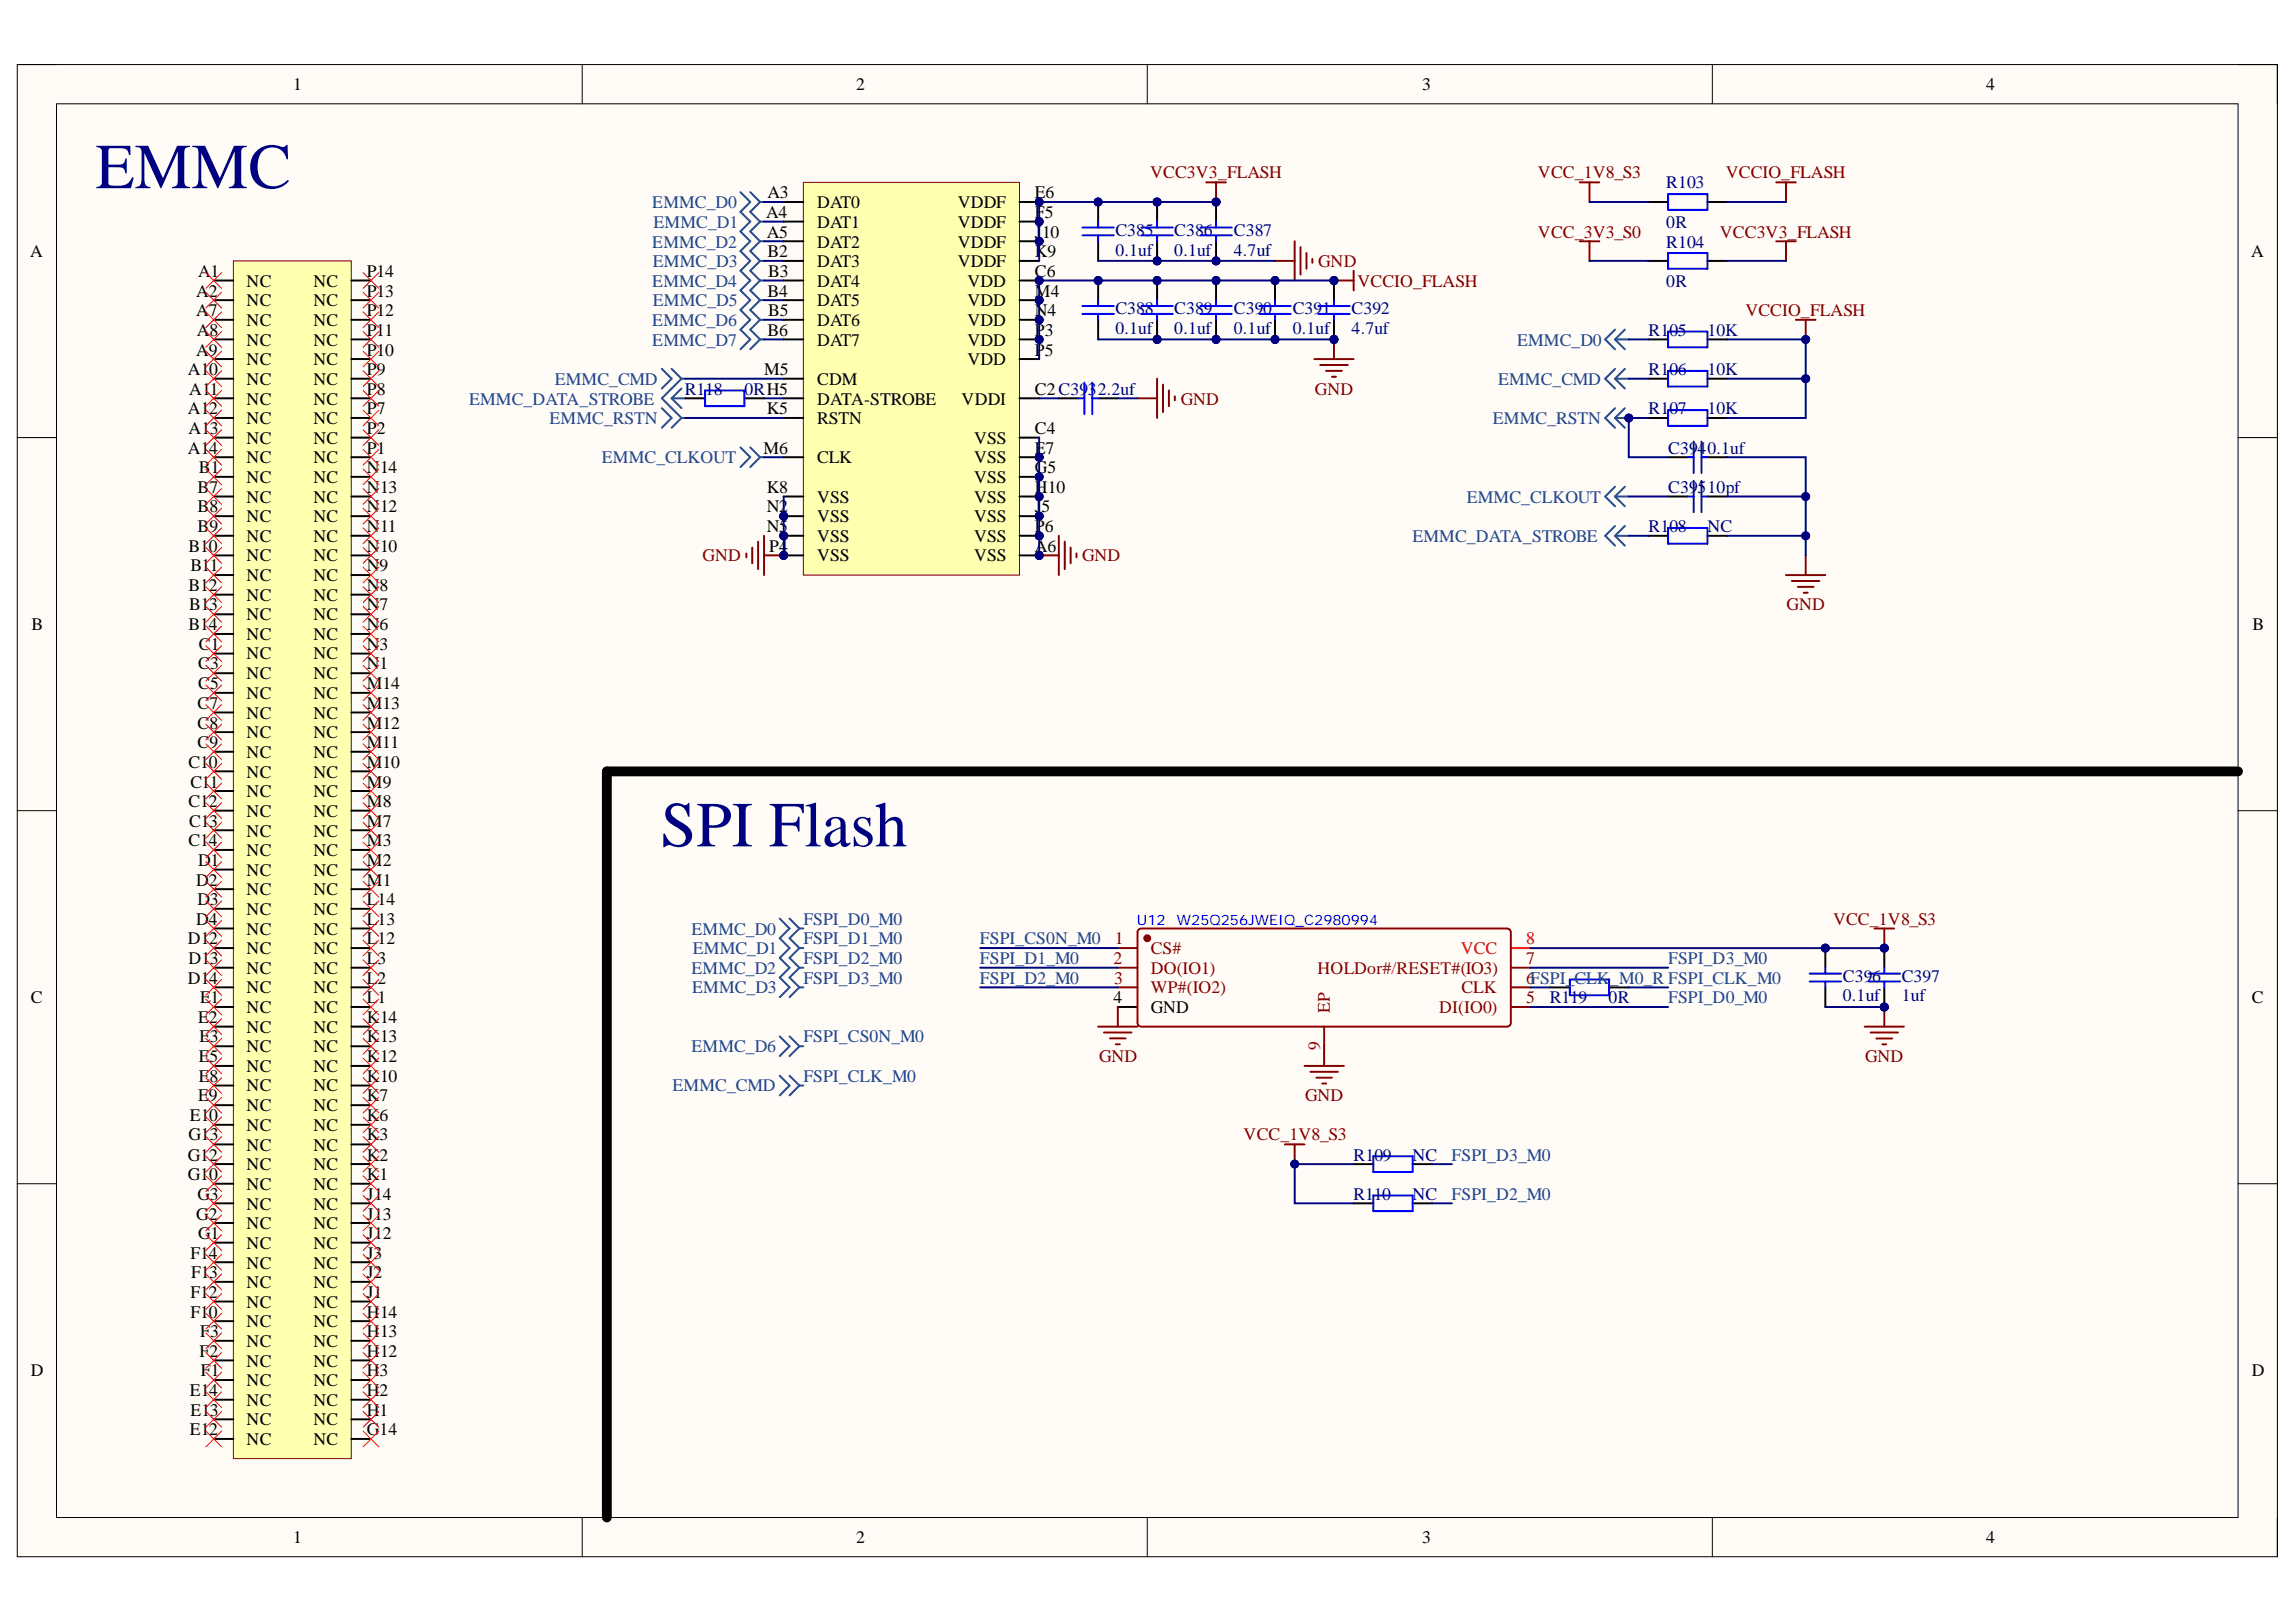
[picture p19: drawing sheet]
<svg xmlns="http://www.w3.org/2000/svg" width="297mm" height="210mm" viewBox="0 0 297 210" stroke-linecap="round" stroke-linejoin="round" font-family="sans-serif">
<defs><g id="words">
<g font-size="8.3" fill="#000080">
<text x="12.4" y="24.4">EMMC</text>
<text x="85.5" y="109.5">SPI Flash</text>
</g>
<g font-size="2.3">
<text x="37.9" y="11.7">1</text>
<text x="110.8" y="11.7">2</text>
<text x="184" y="11.7">3</text>
<text x="256.9" y="11.7">4</text>
<text x="99.1" y="28.2">A4</text>
<text x="99.3" y="25.6">A3</text>
<text x="105.7" y="26.9">DAT0</text>
<text x="105.7" y="29.5">DAT1</text>
<text x="123.9" y="26.9">VDDF</text>
<text x="123.9" y="29.5">VDDF</text>
<text x="133.9" y="25.6">E6</text>
<text x="133.9" y="28.2">F5</text>
<text x="3.9" y="33.3">A</text>
<text x="25.6" y="35.9">A1</text>
<text x="47.5" y="35.9">P14</text>
<text x="99.2" y="30.8">A5</text>
<text x="99.3" y="33.3">B2</text>
<text x="99.4" y="35.9">B3</text>
<text x="105.7" y="32.1">DAT2</text>
<text x="105.7" y="34.6">DAT3</text>
<text x="123.9" y="32.1">VDDF</text>
<text x="123.9" y="34.6">VDDF</text>
<text x="133.9" y="35.9">C6</text>
<text x="133.9" y="30.8">J</text>
<text x="133.9" y="33.3">K9</text>
<text x="134.8" y="30.8">10</text>
<text x="291.2" y="33.3">A</text>
<text x="25.4" y="38.4">A2</text>
<text x="25.4" y="40.9">A7</text>
<text x="31.9" y="37.1">NC</text>
<text x="31.9" y="39.7">NC</text>
<text x="40.5" y="39.7">NC</text>
<text x="40.5" y="37.1">NC</text>
<text x="47.5" y="40.9">P12</text>
<text x="47.5" y="38.4">P13</text>
<text x="99.3" y="38.4">B4</text>
<text x="99.4" y="40.9">B5</text>
<text x="105.7" y="37.1">DAT4</text>
<text x="105.7" y="39.7">DAT5</text>
<text x="125.2" y="37.1">VDD</text>
<text x="125.2" y="39.7">VDD</text>
<text x="133.9" y="38.4">M4</text>
<text x="133.9" y="40.9">N4</text>
<text x="25.4" y="46">A9</text>
<text x="25.5" y="43.5">A8</text>
<text x="31.9" y="42.2">NC</text>
<text x="31.9" y="44.7">NC</text>
<text x="31.9" y="47.3">NC</text>
<text x="40.5" y="47.3">NC</text>
<text x="40.5" y="44.7">NC</text>
<text x="40.5" y="42.2">NC</text>
<text x="47.5" y="46">P10</text>
<text x="47.5" y="43.5">P11</text>
<text x="99.3" y="43.5">B6</text>
<text x="105.7" y="42.2">DAT6</text>
<text x="105.7" y="44.7">DAT7</text>
<text x="125.2" y="42.2">VDD</text>
<text x="125.2" y="44.7">VDD</text>
<text x="125.2" y="47.3">VDD</text>
<text x="133.9" y="43.5">P3</text>
<text x="133.9" y="46">P5</text>
<text x="24.3" y="48.5">A10</text>
<text x="24.3" y="53.6">A12</text>
<text x="24.5" y="51.1">A11</text>
<text x="31.9" y="49.8">NC</text>
<text x="31.9" y="52.3">NC</text>
<text x="40.5" y="52.3">NC</text>
<text x="40.5" y="49.8">NC</text>
<text x="47.5" y="53.6">P7</text>
<text x="47.5" y="51.1">P8</text>
<text x="47.5" y="48.5">P9</text>
<text x="98.9" y="48.5">M5</text>
<text x="99.2" y="53.6">K5</text>
<text x="105.7" y="52.3">DATA-STROBE</text>
<text x="105.7" y="49.8">CDM</text>
<text x="124.4" y="52.3">VDDI</text>
<text x="133.9" y="51.1">C2C39</text>
<text x="24.3" y="58.7">A14</text>
<text x="24.4" y="56.2">A13</text>
<text x="31.9" y="54.9">NC</text>
<text x="31.9" y="57.4">NC</text>
<text x="31.9" y="60">NC</text>
<text x="40.5" y="60">NC</text>
<text x="40.5" y="57.4">NC</text>
<text x="40.5" y="54.9">NC</text>
<text x="47.5" y="58.7">P1</text>
<text x="47.5" y="56.2">P2</text>
<text x="98.8" y="58.7">M6</text>
<text x="105.7" y="54.9">RSTN</text>
<text x="105.7" y="60">CLK</text>
<text x="126" y="57.4">VSS</text>
<text x="126" y="60">VSS</text>
<text x="133.9" y="56.2">C4</text>
<text x="133.9" y="58.7">E7</text>
<text x="25.6" y="63.8">B7</text>
<text x="25.7" y="61.2">B1</text>
<text x="31.9" y="62.5">NC</text>
<text x="31.9" y="65">NC</text>
<text x="40.5" y="65">NC</text>
<text x="40.5" y="62.5">NC</text>
<text x="47.5" y="63.8">N13</text>
<text x="47.5" y="61.2">N14</text>
<text x="99.2" y="63.8">K8</text>
<text x="105.7" y="65">VSS</text>
<text x="126" y="62.5">VSS</text>
<text x="126" y="65">VSS</text>
<text x="133.9" y="61.2">G5</text>
<text x="133.9" y="63.8">H10</text>
<text x="24.4" y="71.4">B10</text>
<text x="25.6" y="66.3">B8</text>
<text x="25.6" y="68.8">B9</text>
<text x="31.9" y="67.6">NC</text>
<text x="31.9" y="70.1">NC</text>
<text x="40.5" y="70.1">NC</text>
<text x="40.5" y="67.6">NC</text>
<text x="47.5" y="71.4">N10</text>
<text x="47.5" y="68.8">N11</text>
<text x="47.5" y="66.3">N12</text>
<text x="99.2" y="66.3">N2</text>
<text x="99.2" y="68.8">N5</text>
<text x="99.5" y="71.4">P4</text>
<text x="105.7" y="67.6">VSS</text>
<text x="105.7" y="70.1">VSS</text>
<text x="126" y="67.6">VSS</text>
<text x="126" y="70.1">VSS</text>
<text x="133.9" y="71.4">A6</text>
<text x="133.9" y="66.3">J</text>
<text x="133.9" y="68.8">P6</text>
<text x="134.7" y="66.3">5</text>
<text x="24.4" y="76.5">B12</text>
<text x="24.6" y="73.9">B11</text>
<text x="31.9" y="72.6">NC</text>
<text x="31.9" y="75.2">NC</text>
<text x="31.9" y="77.7">NC</text>
<text x="40.5" y="77.7">NC</text>
<text x="40.5" y="75.2">NC</text>
<text x="40.5" y="72.6">NC</text>
<text x="47.5" y="76.5">N8</text>
<text x="47.5" y="73.9">N9</text>
<text x="105.7" y="72.6">VSS</text>
<text x="126" y="72.6">VSS</text>
<text x="4.1" y="81.5">B</text>
<text x="24.4" y="81.5">B14</text>
<text x="24.5" y="79">B13</text>
<text x="31.9" y="80.3">NC</text>
<text x="31.9" y="82.8">NC</text>
<text x="40.5" y="82.8">NC</text>
<text x="40.5" y="80.3">NC</text>
<text x="47.5" y="81.5">N6</text>
<text x="47.5" y="79">N7</text>
<text x="291.4" y="81.5">B</text>
<text x="25.6" y="86.6">C3</text>
<text x="25.6" y="89.2">C5</text>
<text x="25.7" y="84.1">C1</text>
<text x="31.9" y="85.3">NC</text>
<text x="31.9" y="87.9">NC</text>
<text x="40.5" y="87.9">NC</text>
<text x="40.5" y="85.3">NC</text>
<text x="47.5" y="89.2">M14</text>
<text x="47.5" y="86.6">N1</text>
<text x="47.5" y="84.1">N3</text>
<text x="25.6" y="91.8">C7</text>
<text x="25.6" y="94.3">C8</text>
<text x="31.9" y="90.5">NC</text>
<text x="31.9" y="93">NC</text>
<text x="31.9" y="95.6">NC</text>
<text x="40.5" y="95.6">NC</text>
<text x="40.5" y="93">NC</text>
<text x="40.5" y="90.5">NC</text>
<text x="47.5" y="94.3">M12</text>
<text x="47.5" y="91.8">M13</text>
<text x="24.4" y="99.4">C10</text>
<text x="24.6" y="101.9">C11</text>
<text x="25.6" y="96.8">C9</text>
<text x="31.9" y="98.1">NC</text>
<text x="31.9" y="100.6">NC</text>
<text x="40.5" y="100.6">NC</text>
<text x="40.5" y="98.1">NC</text>
<text x="47.5" y="101.9">M9</text>
<text x="47.5" y="99.4">M10</text>
<text x="47.5" y="96.8">M11</text>
<text x="24.4" y="104.4">C12</text>
<text x="24.5" y="107">C13</text>
<text x="31.9" y="103.2">NC</text>
<text x="31.9" y="105.7">NC</text>
<text x="40.5" y="105.7">NC</text>
<text x="40.5" y="103.2">NC</text>
<text x="47.5" y="107">M7</text>
<text x="47.5" y="104.4">M8</text>
<text x="24.4" y="109.5">C14</text>
<text x="25.6" y="112.1">D1</text>
<text x="31.9" y="108.3">NC</text>
<text x="31.9" y="110.8">NC</text>
<text x="31.9" y="113.3">NC</text>
<text x="40.5" y="113.3">NC</text>
<text x="40.5" y="110.8">NC</text>
<text x="40.5" y="108.3">NC</text>
<text x="47.5" y="112.1">M2</text>
<text x="47.5" y="109.5">M3</text>
<text x="25.4" y="114.6">D2</text>
<text x="25.4" y="119.7">D4</text>
<text x="25.6" y="117.1">D3</text>
<text x="31.9" y="115.9">NC</text>
<text x="31.9" y="118.4">NC</text>
<text x="40.5" y="118.4">NC</text>
<text x="40.5" y="115.9">NC</text>
<text x="47.5" y="119.7">L13</text>
<text x="47.5" y="117.1">L14</text>
<text x="47.5" y="114.6">M1</text>
<text x="24.3" y="122.2">D12</text>
<text x="24.4" y="124.7">D13</text>
<text x="31.9" y="120.9">NC</text>
<text x="31.9" y="123.5">NC</text>
<text x="40.5" y="123.5">NC</text>
<text x="40.5" y="120.9">NC</text>
<text x="47.5" y="124.7">L3</text>
<text x="47.5" y="122.2">L12</text>
<text x="4" y="129.8">C</text>
<text x="24.3" y="127.3">D14</text>
<text x="25.9" y="129.8">E1</text>
<text x="31.9" y="126">NC</text>
<text x="31.9" y="128.6">NC</text>
<text x="31.9" y="131.1">NC</text>
<text x="40.5" y="131.1">NC</text>
<text x="40.5" y="128.6">NC</text>
<text x="40.5" y="126">NC</text>
<text x="47.5" y="129.8">L1</text>
<text x="47.5" y="127.3">L2</text>
<text x="144" y="129.8">4</text>
<text x="148.9" y="131.1">GND</text>
<text x="291.3" y="129.8">C</text>
<text x="25.6" y="132.4">E2</text>
<text x="25.7" y="137.4">E5</text>
<text x="25.8" y="134.9">E3</text>
<text x="31.9" y="133.6">NC</text>
<text x="31.9" y="136.2">NC</text>
<text x="40.5" y="136.2">NC</text>
<text x="40.5" y="133.6">NC</text>
<text x="47.5" y="137.4">K12</text>
<text x="47.5" y="134.9">K13</text>
<text x="47.5" y="132.4">K14</text>
<text x="25.6" y="142.5">E9</text>
<text x="25.7" y="140">E8</text>
<text x="31.9" y="138.7">NC</text>
<text x="31.9" y="141.2">NC</text>
<text x="31.9" y="143.8">NC</text>
<text x="40.5" y="143.8">NC</text>
<text x="40.5" y="141.2">NC</text>
<text x="40.5" y="138.7">NC</text>
<text x="47.5" y="142.5">K7</text>
<text x="47.5" y="140">K10</text>
<text x="24.4" y="147.6">G13</text>
<text x="24.5" y="145">E10</text>
<text x="31.9" y="146.3">NC</text>
<text x="31.9" y="148.9">NC</text>
<text x="40.5" y="148.9">NC</text>
<text x="40.5" y="146.3">NC</text>
<text x="47.5" y="147.6">K3</text>
<text x="47.5" y="145">K6</text>
<text x="24.3" y="152.7">G10</text>
<text x="24.3" y="150.2">G12</text>
<text x="25.6" y="155.3">G3</text>
<text x="31.9" y="154">NC</text>
<text x="31.9" y="151.5">NC</text>
<text x="40.5" y="154">NC</text>
<text x="40.5" y="151.5">NC</text>
<text x="47.5" y="155.3">J14</text>
<text x="47.5" y="152.7">K1</text>
<text x="47.5" y="150.2">K2</text>
<text x="25.4" y="157.8">G2</text>
<text x="25.6" y="160.4">G1</text>
<text x="31.9" y="161.6">NC</text>
<text x="31.9" y="159.1">NC</text>
<text x="31.9" y="156.5">NC</text>
<text x="40.5" y="161.6">NC</text>
<text x="40.5" y="159.1">NC</text>
<text x="40.5" y="156.5">NC</text>
<text x="47.5" y="160.4">J12</text>
<text x="47.5" y="157.8">J13</text>
<text x="24.6" y="168">F12</text>
<text x="24.6" y="162.9">F14</text>
<text x="24.7" y="165.4">F13</text>
<text x="31.9" y="166.7">NC</text>
<text x="31.9" y="164.2">NC</text>
<text x="40.5" y="166.7">NC</text>
<text x="40.5" y="164.2">NC</text>
<text x="47.5" y="168">J1</text>
<text x="47.5" y="165.4">J2</text>
<text x="47.5" y="162.9">J3</text>
<text x="24.6" y="170.5">F10</text>
<text x="25.9" y="173">F3</text>
<text x="31.9" y="171.8">NC</text>
<text x="31.9" y="169.2">NC</text>
<text x="40.5" y="171.8">NC</text>
<text x="40.5" y="169.2">NC</text>
<text x="47.5" y="173">H13</text>
<text x="47.5" y="170.5">H14</text>
<text x="4" y="178.1">D</text>
<text x="25.8" y="175.6">F2</text>
<text x="26" y="178.1">F1</text>
<text x="31.9" y="179.4">NC</text>
<text x="31.9" y="176.8">NC</text>
<text x="31.9" y="174.3">NC</text>
<text x="40.5" y="179.4">NC</text>
<text x="40.5" y="176.8">NC</text>
<text x="40.5" y="174.3">NC</text>
<text x="47.5" y="178.1">H3</text>
<text x="47.5" y="175.6">H12</text>
<text x="291.3" y="178.1">D</text>
<text x="24.5" y="180.7">E14</text>
<text x="24.5" y="185.7">E12</text>
<text x="24.6" y="183.2">E13</text>
<text x="31.9" y="184.5">NC</text>
<text x="31.9" y="181.9">NC</text>
<text x="40.5" y="184.5">NC</text>
<text x="40.5" y="181.9">NC</text>
<text x="47.5" y="183.2">H1</text>
<text x="47.5" y="180.7">H2</text>
<text x="47.5" y="185.7">G14</text>
<text x="31.9" y="187">NC</text>
<text x="40.5" y="187">NC</text>
<text x="37.9" y="199.7">1</text>
<text x="110.8" y="199.7">2</text>
<text x="184" y="199.7">3</text>
<text x="256.9" y="199.7">4</text>
</g>
<g font-size="2.3" fill="#800000">
<text x="148.8" y="23.1">VCC3V3_FLASH</text>
<text x="199" y="23.1">VCC_1V8_S3</text>
<text x="223.3" y="23.1">VCCIO_FLASH</text>
<text x="170.5" y="34.6">GND</text>
<text x="199" y="30.8">VCC_3V3_S0</text>
<text x="222.5" y="30.8">VCC3V3_FLASH</text>
<text x="175.6" y="37.1">VCCIO_FLASH</text>
<text x="225.8" y="40.9">VCCIO_FLASH</text>
<text x="152.8" y="52.3">GND</text>
<text x="170.1" y="51.1">GND</text>
<text x="90.9" y="72.6">GND</text>
<text x="140" y="72.6">GND</text>
<text x="231.1" y="79">GND</text>
<text x="237.1" y="119.7">VCC_1V8_S3</text>
<text x="142.2" y="137.4">GND</text>
<text x="241.3" y="137.4">GND</text>
<text x="168.8" y="142.5">GND</text>
<text x="160.9" y="147.6">VCC_1V8_S3</text>
</g>
<g font-size="2.3" fill="#1c4587">
<text x="84.4" y="26.9">EMMC_D0</text>
<text x="84.5" y="29.5">EMMC_D1</text>
<text x="84.4" y="32.1">EMMC_D2</text>
<text x="84.5" y="34.6">EMMC_D3</text>
<text x="84.4" y="37.1">EMMC_D4</text>
<text x="84.5" y="39.7">EMMC_D5</text>
<text x="84.4" y="42.2">EMMC_D6</text>
<text x="84.4" y="44.7">EMMC_D7</text>
<text x="196.3" y="44.7">EMMC_D0</text>
<text x="60.7" y="52.3">EMMC_DATA_STROBE</text>
<text x="71.8" y="49.8">EMMC_CMD</text>
<text x="193.8" y="49.8">EMMC_CMD</text>
<text x="71.1" y="54.9">EMMC_RSTN</text>
<text x="77.9" y="60">EMMC_CLKOUT</text>
<text x="193.1" y="54.9">EMMC_RSTN</text>
<text x="189.7" y="65">EMMC_CLKOUT</text>
<text x="182.7" y="70.1">EMMC_DATA_STROBE</text>
<text x="103.9" y="119.7">FSPI_D0_M0</text>
<text x="89.5" y="120.9">EMMC_D0</text>
<text x="89.6" y="123.5">EMMC_D1</text>
<text x="103.9" y="122.2">FSPI_D1_M0</text>
<text x="103.9" y="124.7">FSPI_D2_M0</text>
<text x="126.8" y="122.2">FSPI_CS0N_M0</text>
<text x="126.8" y="124.7">FSPI_D1_M0</text>
<text x="215.8" y="124.7">FSPI_D3_M0</text>
<text x="89.5" y="126">EMMC_D2</text>
<text x="89.5" y="128.6">EMMC_D3</text>
<text x="103.9" y="127.3">FSPI_D3_M0</text>
<text x="126.8" y="127.3">FSPI_D2_M0</text>
<text x="203.7" y="127.3">CLK</text>
<text x="208.3" y="127.3">_M0_R FSPI_CLK_M0</text>
<text x="215.8" y="129.8">FSPI_D0_M0</text>
<text x="89.5" y="136.2">EMMC_D6</text>
<text x="103.9" y="134.9">FSPI_CS0N_M0</text>
<text x="87" y="141.2">EMMC_CMD</text>
<text x="103.9" y="140">FSPI_CLK_M0</text>
<text x="187.8" y="155.3">FSPI_D2_M0</text>
<text x="187.8" y="150.2">FSPI_D3_M0</text>
</g>
<g font-size="2.3" fill="#000080">
<text x="215.6" y="24.4">R103</text>
<text x="215.6" y="29.5">0R</text>
<text x="144.3" y="30.5">C385</text>
<text x="144.3" y="33.1">0.1uf</text>
<text x="151.9" y="30.5">C386</text>
<text x="151.9" y="33.1">0.1uf</text>
<text x="159.6" y="30.5">C387</text>
<text x="159.6" y="33.1">4.7uf</text>
<text x="215.6" y="32.1">R104</text>
<text x="144.3" y="40.7">C388</text>
<text x="151.9" y="40.7">C389</text>
<text x="159.6" y="40.7">C390</text>
<text x="167.2" y="40.7">C391</text>
<text x="174.9" y="40.7">C392</text>
<text x="215.6" y="37.1">0R</text>
<text x="144.3" y="43.2">0.1uf</text>
<text x="151.9" y="43.2">0.1uf</text>
<text x="159.6" y="43.2">0.1uf</text>
<text x="167.2" y="43.2">0.1uf</text>
<text x="174.9" y="43.2">4.7uf</text>
<text x="213.3" y="43.5">R1</text>
<text x="216" y="43.5">05</text>
<text x="220.9" y="43.5">10K</text>
<text x="88.6" y="51.1">R1</text>
<text x="91.2" y="51.1">18</text>
<text x="96.3" y="51.1">0RH5</text>
<text x="140.7" y="51.1">3</text>
<text x="142" y="51.1">2.2uf</text>
<text x="213.3" y="48.5">R1</text>
<text x="213.3" y="53.6">R1</text>
<text x="216" y="48.5">06</text>
<text x="216" y="53.6">07</text>
<text x="220.9" y="48.5">10K</text>
<text x="220.9" y="53.6">10K</text>
<text x="215.8" y="58.7">C39</text>
<text x="219.6" y="58.7">4</text>
<text x="220.9" y="58.7">0.1uf</text>
<text x="215.8" y="63.8">C39</text>
<text x="219.6" y="63.8">5</text>
<text x="220.9" y="63.8">10pf</text>
<text x="213.3" y="68.8">R1</text>
<text x="216" y="68.8">08</text>
<text x="220.9" y="68.8">NC</text>
<text x="200.5" y="129.8">R119</text>
<text x="208.1" y="129.8">0R</text>
<text x="238.4" y="127">C396</text>
<text x="238.4" y="129.6">0.1uf</text>
<text x="246" y="127">C397</text>
<text x="246" y="129.6">1uf</text>
<text x="175.1" y="155.3">R1</text>
<text x="175.1" y="150.2">R1</text>
<text x="177.7" y="155.3">10</text>
<text x="177.8" y="150.2">09</text>
<text x="182.7" y="155.3">NC</text>
<text x="182.7" y="150.2">NC</text>
</g>
<g font-size="2.3" fill="#800">
<text x="144" y="124.7">2</text>
<text x="144.2" y="122.2">1</text>
<text x="148.9" y="123.5">CS#</text>
<text x="197.4" y="124.7">7</text>
<text x="144.1" y="127.3">3</text>
<text x="148.9" y="128.6">WP#(IO2)</text>
<text x="148.9" y="126">DO(IO1)</text>
<text x="170.5" y="126">HOLDor#/RESET#(IO3)</text>
<text x="172.1" y="131.1" transform="rotate(-90 172.1 131.1)">EP</text>
<text x="186.2" y="131.1">DI(IO0)</text>
<text x="189.1" y="128.6">CLK</text>
<text x="197.4" y="127.3">6FSPI_</text>
<text x="197.4" y="129.8">5</text>
<text x="170.8" y="135.9" transform="rotate(-90 170.8 135.9)">9</text>
</g>
<g font-size="2.3" fill="#f00">
<text x="189" y="123.5">VCC</text>
<text x="197.4" y="122.2">8</text>
</g>
<g font-size="1.9" fill="#00f">
<text x="147.1" y="119.8">U12</text>
<text x="152.3" y="119.8">W25Q256JWEIQ_C2980994</text>
</g>
</g></defs>
<path d="M2.2 8.4h292.4v193.1h-292.4z" fill-rule="evenodd" fill="#fffcf8"/>
<path d="M2.2 8.4h292.4v193.1h-292.4z" fill="none" stroke="#000" stroke-width=".13"/>
<path d="M7.3 13.4h282.2v183h-282.2z" fill-rule="evenodd" fill="#fffcf8"/>
<g fill="none" stroke="#000" stroke-width=".13">
<path d="M2.2 8.4h5.1M7.3 13.4h282.2v183h-282.2zM75.3 8.4v5M148.4 8.4v5M221.5 8.4v5M289.5 8.4h5.1v5M2.2 56.6h5.1M289.5 56.6h5.1M2.2 104.9h5.1M289.5 104.9h5.1M2.2 153.2h5.1M289.5 153.2h5.1"/>
<path d="M75.3 196.4v5.1M148.4 196.4v5.1M221.5 196.4v5.1M294.6 196.4v5.1"/>
</g>
<circle cx="134.4" cy="71.9" r=".51" fill="#000080"/>
<circle cx="134.4" cy="71.9" r=".51" fill="none" stroke="#000080" stroke-width=".13"/>
<circle cx="134.4" cy="36.3" r=".51" fill="#000080"/>
<circle cx="134.4" cy="36.3" r=".51" fill="none" stroke="#000080" stroke-width=".13"/>
<circle cx="134.4" cy="26.1" r=".51" fill="#000080"/>
<circle cx="134.4" cy="26.1" r=".51" fill="none" stroke="#000080" stroke-width=".13"/>
<circle cx="134.4" cy="59.2" r=".51" fill="#000080"/>
<circle cx="134.4" cy="59.2" r=".51" fill="none" stroke="#000080" stroke-width=".13"/>
<circle cx="134.4" cy="28.7" r=".51" fill="#000080"/>
<circle cx="134.4" cy="28.7" r=".51" fill="none" stroke="#000080" stroke-width=".13"/>
<circle cx="134.4" cy="61.7" r=".51" fill="#000080"/>
<circle cx="134.4" cy="61.7" r=".51" fill="none" stroke="#000080" stroke-width=".13"/>
<circle cx="134.4" cy="64.3" r=".51" fill="#000080"/>
<circle cx="134.4" cy="64.3" r=".51" fill="none" stroke="#000080" stroke-width=".13"/>
<circle cx="134.4" cy="66.8" r=".51" fill="#000080"/>
<circle cx="134.4" cy="66.8" r=".51" fill="none" stroke="#000080" stroke-width=".13"/>
<circle cx="134.4" cy="31.2" r=".51" fill="#000080"/>
<circle cx="134.4" cy="31.2" r=".51" fill="none" stroke="#000080" stroke-width=".13"/>
<circle cx="134.4" cy="38.8" r=".51" fill="#000080"/>
<circle cx="134.4" cy="38.8" r=".51" fill="none" stroke="#000080" stroke-width=".13"/>
<circle cx="101.4" cy="66.8" r=".51" fill="#000080"/>
<circle cx="101.4" cy="66.8" r=".51" fill="none" stroke="#000080" stroke-width=".13"/>
<circle cx="134.4" cy="41.4" r=".51" fill="#000080"/>
<circle cx="134.4" cy="41.4" r=".51" fill="none" stroke="#000080" stroke-width=".13"/>
<circle cx="101.4" cy="69.3" r=".51" fill="#000080"/>
<circle cx="101.4" cy="69.3" r=".51" fill="none" stroke="#000080" stroke-width=".13"/>
<circle cx="134.4" cy="43.9" r=".51" fill="#000080"/>
<circle cx="134.4" cy="43.9" r=".51" fill="none" stroke="#000080" stroke-width=".13"/>
<circle cx="101.4" cy="71.9" r=".51" fill="#000080"/>
<circle cx="101.4" cy="71.9" r=".51" fill="none" stroke="#000080" stroke-width=".13"/>
<circle cx="134.4" cy="69.3" r=".51" fill="#000080"/>
<circle cx="134.4" cy="69.3" r=".51" fill="none" stroke="#000080" stroke-width=".13"/>
<path d="M103.9 23.6h28v50.8h-28z" fill-rule="evenodd" fill="#ffffb0"/>
<path d="M103.9 23.6h28v50.8h-28z" fill="none" stroke="#800000" stroke-width=".13"/>
<path d="M101.4 26.1h2.5M101.4 28.7h2.5M101.4 31.2h2.5M131.9 71.9h2.5" fill="none" stroke="#000" stroke-width=".25"/>
<circle cx="134.4" cy="71.9" r=".51" fill="#000080"/>
<circle cx="134.4" cy="71.9" r=".51" fill="none" stroke="#000080" stroke-width=".13"/>
<path d="M101.4 33.8h2.5M101.4 36.3h2.5M101.4 38.8h2.5M131.9 36.3h2.5M101.4 41.4h2.5M101.4 43.9h2.5M131.9 51.5h2.5M131.9 56.6h2.5" fill="none" stroke="#000" stroke-width=".25"/>
<circle cx="134.4" cy="36.3" r=".51" fill="#000080"/>
<circle cx="134.4" cy="36.3" r=".51" fill="none" stroke="#000080" stroke-width=".13"/>
<path d="M131.9 26.1h2.5" fill="none" stroke="#000" stroke-width=".25"/>
<circle cx="134.4" cy="26.1" r=".51" fill="#000080"/>
<circle cx="134.4" cy="26.1" r=".51" fill="none" stroke="#000080" stroke-width=".13"/>
<path d="M131.9 59.2h2.5" fill="none" stroke="#000" stroke-width=".25"/>
<circle cx="134.4" cy="59.2" r=".51" fill="#000080"/>
<circle cx="134.4" cy="59.2" r=".51" fill="none" stroke="#000080" stroke-width=".13"/>
<path d="M131.9 28.7h2.5" fill="none" stroke="#000" stroke-width=".25"/>
<circle cx="134.4" cy="28.7" r=".51" fill="#000080"/>
<circle cx="134.4" cy="28.7" r=".51" fill="none" stroke="#000080" stroke-width=".13"/>
<path d="M131.9 61.7h2.5" fill="none" stroke="#000" stroke-width=".25"/>
<circle cx="134.4" cy="61.7" r=".51" fill="#000080"/>
<circle cx="134.4" cy="61.7" r=".51" fill="none" stroke="#000080" stroke-width=".13"/>
<path d="M101.4 51.5h2.5M131.9 64.3h2.5" fill="none" stroke="#000" stroke-width=".25"/>
<circle cx="134.4" cy="64.3" r=".51" fill="#000080"/>
<circle cx="134.4" cy="64.3" r=".51" fill="none" stroke="#000080" stroke-width=".13"/>
<path d="M131.9 66.8h2.5" fill="none" stroke="#000" stroke-width=".25"/>
<circle cx="134.4" cy="66.8" r=".51" fill="#000080"/>
<circle cx="134.4" cy="66.8" r=".51" fill="none" stroke="#000080" stroke-width=".13"/>
<path d="M131.9 31.2h2.5" fill="none" stroke="#000" stroke-width=".25"/>
<circle cx="134.4" cy="31.2" r=".51" fill="#000080"/>
<circle cx="134.4" cy="31.2" r=".51" fill="none" stroke="#000080" stroke-width=".13"/>
<path d="M131.9 33.8h2.5M131.9 38.8h2.5M101.4 54.1h2.5M101.4 64.3h2.5" fill="none" stroke="#000" stroke-width=".25"/>
<circle cx="134.4" cy="38.8" r=".51" fill="#000080"/>
<circle cx="134.4" cy="38.8" r=".51" fill="none" stroke="#000080" stroke-width=".13"/>
<path d="M101.4 49h2.5M101.4 59.2h2.5M101.4 66.8h2.5" fill="none" stroke="#000" stroke-width=".25"/>
<circle cx="101.4" cy="66.8" r=".51" fill="#000080"/>
<circle cx="101.4" cy="66.8" r=".51" fill="none" stroke="#000080" stroke-width=".13"/>
<path d="M131.9 41.4h2.5" fill="none" stroke="#000" stroke-width=".25"/>
<circle cx="134.4" cy="41.4" r=".51" fill="#000080"/>
<circle cx="134.4" cy="41.4" r=".51" fill="none" stroke="#000080" stroke-width=".13"/>
<path d="M101.4 69.3h2.5" fill="none" stroke="#000" stroke-width=".25"/>
<circle cx="101.4" cy="69.3" r=".51" fill="#000080"/>
<circle cx="101.4" cy="69.3" r=".51" fill="none" stroke="#000080" stroke-width=".13"/>
<path d="M131.9 43.9h2.5" fill="none" stroke="#000" stroke-width=".25"/>
<circle cx="134.4" cy="43.9" r=".51" fill="#000080"/>
<circle cx="134.4" cy="43.9" r=".51" fill="none" stroke="#000080" stroke-width=".13"/>
<path d="M101.4 71.9h2.5" fill="none" stroke="#000" stroke-width=".25"/>
<circle cx="101.4" cy="71.9" r=".51" fill="#000080"/>
<circle cx="101.4" cy="71.9" r=".51" fill="none" stroke="#000080" stroke-width=".13"/>
<path d="M131.9 46.5h2.5M131.9 69.3h2.5" fill="none" stroke="#000" stroke-width=".25"/>
<circle cx="134.4" cy="69.3" r=".51" fill="#000080"/>
<circle cx="134.4" cy="69.3" r=".51" fill="none" stroke="#000080" stroke-width=".13"/>
<path d="M30.2 33.8h15.2v155h-15.2z" fill-rule="evenodd" fill="#ffffb0"/>
<path d="M30.2 33.8h15.2v155h-15.2z" fill="none" stroke="#800000" stroke-width=".13"/>
<g fill="none" stroke="#000" stroke-width=".25">
<path d="M27.7 36.3h2.5M27.7 38.8h2.5M45.4 36.3h2.6M45.4 38.8h2.6M27.7 41.4h2.5M27.7 43.9h2.5M27.7 46.5h2.5M27.7 49h2.5M27.7 51.5h2.5M27.7 54.1h2.5M27.7 56.6h2.5M27.7 59.2h2.5"/>
<path d="M45.4 41.4h2.6M45.4 43.9h2.6M45.4 46.5h2.6M45.4 49h2.6M45.4 51.5h2.6M45.4 54.1h2.6M45.4 56.6h2.6M45.4 59.2h2.6M213.3 43.9h2.5M220.9 43.9h2.5M27.7 61.7h2.5M27.7 64.3h2.5"/>
<path d="M27.7 66.8h2.5M27.7 69.3h2.5M27.7 71.9h2.5M27.7 74.4h2.5M27.7 77h2.5M27.7 79.5h2.5M45.4 61.7h2.6M45.4 64.3h2.6M45.4 66.8h2.6M45.4 69.3h2.6M45.4 71.9h2.6M45.4 74.4h2.6"/>
<path d="M45.4 77h2.6M45.4 79.5h2.6M27.7 82h2.5M27.7 84.6h2.5M27.7 87.1h2.5M27.7 89.7h2.5M27.7 92.2h2.5M27.7 94.7h2.5M27.7 97.3h2.5M27.7 99.8h2.5M45.4 82h2.6M45.4 84.6h2.6"/>
<path d="M45.4 87.1h2.6M45.4 89.7h2.6M45.4 92.2h2.6M45.4 94.7h2.6M45.4 97.3h2.6M45.4 99.8h2.6M27.7 102.4h2.5M27.7 104.9h2.5M27.7 107.4h2.5M27.7 110h2.5M27.7 112.5h2.5M27.7 115.1h2.5"/>
<path d="M27.7 117.6h2.5M45.4 102.4h2.6M45.4 104.9h2.6M45.4 107.4h2.6M45.4 110h2.6M45.4 112.5h2.6M45.4 115.1h2.6M45.4 117.6h2.6M27.7 120.2h2.5M27.7 122.7h2.5M27.7 125.2h2.5M27.7 127.8h2.5"/>
<path d="M27.7 130.3h2.5M27.7 132.9h2.5M27.7 135.4h2.5M27.7 137.9h2.5M45.4 120.2h2.6M45.4 122.7h2.6M45.4 125.2h2.6M45.4 127.8h2.6M45.4 130.3h2.6M45.4 132.9h2.6M45.4 135.4h2.6M45.4 137.9h2.6"/>
<path d="M27.7 140.5h2.5M27.7 143h2.5M27.7 145.6h2.5M27.7 158.3h2.5M27.7 155.7h2.5M27.7 153.2h2.5M27.7 150.6h2.5M27.7 148.1h2.5M45.4 140.5h2.6M45.4 143h2.6M45.4 145.6h2.6M45.4 158.3h2.6"/>
<path d="M45.4 155.7h2.6M45.4 153.2h2.6M45.4 150.6h2.6M45.4 148.1h2.6M27.7 178.6h2.5M27.7 176.1h2.5M27.7 173.5h2.5M27.7 171h2.5M27.7 168.4h2.5M27.7 165.9h2.5M27.7 163.3h2.5M27.7 160.8h2.5"/>
<path d="M45.4 178.6h2.6M45.4 176.1h2.6M45.4 173.5h2.6M45.4 171h2.6M45.4 168.4h2.6M45.4 165.9h2.6M45.4 163.3h2.6M45.4 160.8h2.6M27.7 183.7h2.5M27.7 181.1h2.5M27.7 186.2h2.5M45.4 183.7h2.6"/>
<path d="M45.4 181.1h2.6M45.4 186.2h2.6"/>
</g>
<g fill="none" stroke="#f00" stroke-width=".13">
<path d="M26.6 35.3l2.1 2M26.6 37.8l2.1 2.1M28.7 35.3l-2.1 2M28.7 37.8l-2.1 2.1M47 35.3l2 2M47 37.8l2 2.1M49 35.3l-2 2M49 37.8l-2 2.1M26.6 40.4l2.1 2M26.6 42.9l2.1 2M26.6 45.5l2.1 2M26.6 48l2.1 2"/>
<path d="M26.6 50.5l2.1 2.1M26.6 53.1l2.1 2M26.6 55.6l2.1 2M26.6 58.2l2.1 2M28.7 55.6l-2.1 2M28.7 58.2l-2.1 2M28.7 40.4l-2.1 2M28.7 42.9l-2.1 2M28.7 45.5l-2.1 2M28.7 48l-2.1 2M28.7 50.5l-2.1 2.1M28.7 53.1l-2.1 2"/>
<path d="M47 40.4l2 2M47 42.9l2 2M47 45.5l2 2M47 48l2 2M47 50.5l2 2.1M47 53.1l2 2M47 55.6l2 2M47 58.2l2 2M49 40.4l-2 2M49 42.9l-2 2M49 45.5l-2 2M49 48l-2 2"/>
<path d="M49 50.5l-2 2.1M49 53.1l-2 2M49 55.6l-2 2M49 58.2l-2 2M26.6 73.4l2.1 2M26.6 60.7l2.1 2M26.6 63.2l2.1 2.1M26.6 65.8l2.1 2M26.6 68.3l2.1 2M26.6 70.9l2.1 2M26.6 75.9l2.1 2.1M26.6 78.5l2.1 2"/>
<path d="M28.7 60.7l-2.1 2M28.7 65.8l-2.1 2M28.7 70.9l-2.1 2M28.7 75.9l-2.1 2.1M28.7 63.2l-2.1 2.1M28.7 68.3l-2.1 2M28.7 73.4l-2.1 2M28.7 78.5l-2.1 2M47 60.7l2 2M47 63.2l2 2.1M47 65.8l2 2M47 68.3l2 2"/>
<path d="M47 70.9l2 2M47 73.4l2 2M47 75.9l2 2.1M47 78.5l2 2M49 60.7l-2 2M49 63.2l-2 2.1M49 65.8l-2 2M49 68.3l-2 2M49 70.9l-2 2M49 73.4l-2 2M49 75.9l-2 2.1M49 78.5l-2 2"/>
<path d="M26.6 81l2.1 2.1M26.6 83.6l2.1 2M26.6 86.1l2.1 2M26.6 88.6l2.1 2.1M26.6 91.2l2.1 2M26.6 93.7l2.1 2.1M26.6 96.3l2.1 2M26.6 98.8l2.1 2M28.7 81l-2.1 2.1M28.7 86.1l-2.1 2M28.7 93.7l-2.1 2.1M28.7 98.8l-2.1 2"/>
<path d="M28.7 83.6l-2.1 2M28.7 88.6l-2.1 2.1M28.7 91.2l-2.1 2M28.7 96.3l-2.1 2M47 81l2 2.1M47 83.6l2 2M47 86.1l2 2M47 88.6l2 2.1M47 91.2l2 2M47 93.7l2 2.1M47 96.3l2 2M47 98.8l2 2"/>
<path d="M49 81l-2 2.1M49 83.6l-2 2M49 86.1l-2 2M49 88.6l-2 2.1M49 91.2l-2 2M49 93.7l-2 2.1M49 96.3l-2 2M49 98.8l-2 2M26.6 101.4l2.1 2M26.6 103.9l2.1 2M26.6 106.4l2.1 2.1M26.6 109l2.1 2"/>
<path d="M26.6 114.1l2.1 2M26.6 116.6l2.1 2M26.6 119.1l2.1 2.1M28.7 103.9l-2.1 2M28.7 109l-2.1 2M28.7 114.1l-2.1 2M28.7 119.1l-2.1 2.1M28.7 101.4l-2.1 2M28.7 106.4l-2.1 2.1M28.7 116.6l-2.1 2M47 101.4l2 2M47 103.9l2 2"/>
<path d="M47 106.4l2 2.1M47 109l2 2M47 114.1l2 2M47 116.6l2 2M47 119.1l2 2.1M49 101.4l-2 2M49 103.9l-2 2M49 106.4l-2 2.1M49 109l-2 2M49 114.1l-2 2M49 116.6l-2 2M49 119.1l-2 2.1"/>
<path d="M26.6 121.7l2.1 2M26.6 124.2l2.1 2M26.6 126.8l2.1 2M26.6 129.3l2.1 2M26.6 131.8l2.1 2.1M26.6 134.4l2.1 2M26.6 136.9l2.1 2.1M26.6 139.5l2.1 2M28.7 121.7l-2.1 2M28.7 126.8l-2.1 2M28.7 136.9l-2.1 2.1M28.7 124.2l-2.1 2"/>
<path d="M28.7 129.3l-2.1 2M28.7 131.8l-2.1 2.1M28.7 134.4l-2.1 2M28.7 139.5l-2.1 2M47 121.7l2 2M47 124.2l2 2M47 126.8l2 2M47 129.3l2 2M47 131.8l2 2.1M47 134.4l2 2M47 136.9l2 2.1M47 139.5l2 2"/>
<path d="M49 121.7l-2 2M49 124.2l-2 2M49 126.8l-2 2M49 129.3l-2 2M49 131.8l-2 2.1M49 134.4l-2 2M49 136.9l-2 2.1M49 139.5l-2 2M26.6 154.7l2.1 2M26.6 142l2.1 2M26.6 144.5l2.1 2.1M26.6 147.1l2.1 2"/>
<path d="M26.6 149.6l2.1 2.1M26.6 152.2l2.1 2M26.6 157.3l2.1 2M26.6 159.8l2.1 2M28.7 142l-2.1 2M28.7 147.1l-2.1 2M28.7 152.2l-2.1 2M28.7 154.7l-2.1 2M28.7 159.8l-2.1 2M28.7 144.5l-2.1 2.1M28.7 149.6l-2.1 2.1M28.7 157.3l-2.1 2"/>
<path d="M47 142l2 2M47 144.5l2 2.1M47 147.1l2 2M47 149.6l2 2.1M47 152.2l2 2M47 154.7l2 2M47 157.3l2 2M47 159.8l2 2M49 142l-2 2M49 144.5l-2 2.1M49 147.1l-2 2M49 149.6l-2 2.1"/>
<path d="M49 152.2l-2 2M49 154.7l-2 2M49 157.3l-2 2M49 159.8l-2 2M26.6 162.3l2.1 2.1M26.6 164.9l2.1 2M26.6 167.4l2.1 2M26.6 170l2.1 2M26.6 172.5l2.1 2M26.6 175l2.1 2.1M26.6 177.6l2.1 2M28.7 164.9l-2.1 2"/>
<path d="M28.7 170l-2.1 2M28.7 175l-2.1 2.1M28.7 162.3l-2.1 2.1M28.7 167.4l-2.1 2M28.7 172.5l-2.1 2M28.7 177.6l-2.1 2M47 162.3l2 2.1M47 164.9l2 2M47 167.4l2 2M47 170l2 2M47 172.5l2 2M47 175l2 2.1"/>
<path d="M47 177.6l2 2M49 162.3l-2 2.1M49 164.9l-2 2M49 167.4l-2 2M49 170l-2 2M49 172.5l-2 2M49 175l-2 2.1M49 177.6l-2 2M26.6 180.1l2.1 2.1M26.6 182.7l2.1 2M26.6 185.2l2.1 2M28.7 180.1l-2.1 2.1"/>
<path d="M28.7 182.7l-2.1 2M28.7 185.2l-2.1 2M47 180.1l2 2.1M47 182.7l2 2M47 185.2l2 2M49 180.1l-2 2.1M49 182.7l-2 2M49 185.2l-2 2"/>
</g>
<g fill="none" stroke="#1c4587" stroke-width=".25">
<path d="M95.8 24.9l1.3 1.2-1.3 1.3 1.3 1.3-1.3 1.3 1.3 1.2-1.3 1.3 1.3 1.3-1.3 1.2 1.3 1.3-1.3 1.3 1.3 1.2-1.3 1.3 1.3 1.3-1.3 1.3 1.3 1.2-1.3 1.3M97.1 24.9l1.2 1.2M98.3 26.1l-1.2 1.3 1.2 1.3M98.3 26.1h.5M98.3 28.7l-1.2 1.3 1.2 1.2M98.3 28.7h.5M98.3 31.2l-1.2 1.3 1.2 1.3M98.3 31.2h.5M98.3 33.8l-1.2 1.2 1.2 1.3M98.3 33.8h.5M98.3 36.3l-1.2 1.3 1.2 1.2M98.3 36.3h.5"/>
<path d="M98.3 38.8l-1.2 1.3 1.2 1.3M98.3 38.8h.5M85.6 47.7l1.3 1.3-1.3 1.3M85.6 52.8l1.3 1.3-1.3 1.3M86.9 47.7l1.3 1.3M86.9 52.8l1.3 1.3M88.2 49l-1.3 1.3M88.2 49h.5M88.2 54.1l-1.3 1.3M88.2 54.1h.5M95.8 57.9l1.3 1.3-1.3 1.2M97.1 57.9l1.2 1.3"/>
<path d="M98.3 41.4l-1.2 1.3 1.2 1.2M98.3 41.4h.5M98.3 43.9l-1.2 1.3M98.3 43.9h.5M98.3 59.2l-1.2 1.2M98.3 59.2h.5M208.9 43.9h1.8M208.9 49h1.8M208.9 54.1h1.8M208.9 43.9l1.3 1.3M208.9 42.7l-1.2 1.2 1.2 1.3M208.9 49l1.3 1.3"/>
<path d="M208.9 47.7l-1.2 1.3 1.2 1.3M208.9 54.1l1.3 1.3M208.9 52.8l-1.2 1.3 1.2 1.3M210.2 42.7l-1.3 1.2M210.2 47.7l-1.3 1.3M210.2 52.8l-1.3 1.3"/>
</g>
<path d="M215.8 42.9h5.1v2h-5.1z" fill="none" stroke="#00f" stroke-width=".25"/>
<circle cx="210.7" cy="54.1" r=".51" fill="#000080"/>
<circle cx="210.7" cy="54.1" r=".51" fill="none" stroke="#000080" stroke-width=".13"/>
<path d="M213.3 26.1h2.5M213.3 33.8h2.5M220.9 26.1h2.5M220.9 33.8h2.5M213.3 49h2.5M213.3 54.1h2.5M220.9 49h2.5M220.9 54.1h2.5" fill="none" stroke="#000" stroke-width=".25"/>
<path d="M215.8 25.1h5.1v2.1h-5.1zM215.8 32.7h5.1v2.1h-5.1zM215.8 48h5.1v2h-5.1zM215.8 53.1h5.1v2h-5.1z" fill="none" stroke="#00f" stroke-width=".25"/>
<path d="M204.4 23.6h2.5M204.4 31.2h2.5M205.6 23.6v2.5M205.6 31.2v2.6M229.8 23.6h2.5M229.8 31.2h2.5M231.1 23.6v2.5M231.1 31.2v2.6M232.3 41.4h2.6M233.6 41.4v2.5" fill="none" stroke="#800000" stroke-width=".25"/>
<circle cx="233.6" cy="43.9" r=".51" fill="#000080"/>
<circle cx="233.6" cy="43.9" r=".51" fill="none" stroke="#000080" stroke-width=".13"/>
<path d="M147.2 51.5h2.5M149.7 49v5.1M150.5 49.8v3.5M151.2 50.5v2.1M152 51.3v.5M231.1 74.4h5M231.8 75.2h3.6M232.6 75.9h2M233.3 76.7h.6M233.6 71.9v2.5" fill="none" stroke="#800000" stroke-width=".25"/>
<path d="M137 51.5h2.5M142.1 51.5h2.5M215.8 59.2h2.5M220.9 59.2h2.5M213.3 69.3h2.5M215.8 64.3h2.5M220.9 64.3h2.5M220.9 69.3h2.5" fill="none" stroke="#000" stroke-width=".25"/>
<g fill="none" stroke="#00f" stroke-width=".25">
<path d="M139.5 51.5h.8M140.3 49.5v4.1M141.3 49.5v4.1M141.3 51.5h.8M218.3 59.2h.8M219.1 57.1v4.1M220.1 57.1v4.1M220.1 59.2h.8M215.8 68.3h5.1v2.1h-5.1zM218.3 64.3h.8M219.1 62.2v4.1M220.1 62.2v4.1"/>
<path d="M220.1 64.3h.8"/>
</g>
<path d="M208.9 64.3l1.3 1.2M208.9 63l-1.2 1.3 1.2 1.2M208.9 64.3h1.8M208.9 69.3l1.3 1.3M208.9 68.1l-1.2 1.2 1.2 1.3M208.9 69.3h1.8M210.2 63l-1.3 1.3M210.2 68.1l-1.3 1.2" fill="none" stroke="#1c4587" stroke-width=".25"/>
<circle cx="142.1" cy="36.3" r=".51" fill="#000080"/>
<circle cx="142.1" cy="36.3" r=".51" fill="none" stroke="#000080" stroke-width=".13"/>
<path d="M142.1 36.3v2.5" fill="none" stroke="#000" stroke-width=".25"/>
<circle cx="142.1" cy="36.3" r=".51" fill="#000080"/>
<circle cx="142.1" cy="36.3" r=".51" fill="none" stroke="#000080" stroke-width=".13"/>
<path d="M142.1 41.4v2.5" fill="none" stroke="#000" stroke-width=".25"/>
<path d="M140 39.6h4.1M142.1 38.8v.8M140 40.6h4.1M142.1 40.6v.8" fill="none" stroke="#00f" stroke-width=".25"/>
<circle cx="149.7" cy="36.3" r=".51" fill="#000080"/>
<circle cx="149.7" cy="36.3" r=".51" fill="none" stroke="#000080" stroke-width=".13"/>
<circle cx="149.7" cy="43.9" r=".51" fill="#000080"/>
<circle cx="149.7" cy="43.9" r=".51" fill="none" stroke="#000080" stroke-width=".13"/>
<path d="M149.7 36.3v2.5" fill="none" stroke="#000" stroke-width=".25"/>
<circle cx="149.7" cy="36.3" r=".51" fill="#000080"/>
<circle cx="149.7" cy="36.3" r=".51" fill="none" stroke="#000080" stroke-width=".13"/>
<path d="M149.7 41.4v2.5" fill="none" stroke="#000" stroke-width=".25"/>
<circle cx="149.7" cy="43.9" r=".51" fill="#000080"/>
<circle cx="149.7" cy="43.9" r=".51" fill="none" stroke="#000080" stroke-width=".13"/>
<path d="M147.7 39.6h4M149.7 38.8v.8M147.7 40.6h4M149.7 40.6v.8" fill="none" stroke="#00f" stroke-width=".25"/>
<circle cx="157.3" cy="36.3" r=".51" fill="#000080"/>
<circle cx="157.3" cy="36.3" r=".51" fill="none" stroke="#000080" stroke-width=".13"/>
<circle cx="157.3" cy="43.9" r=".51" fill="#000080"/>
<circle cx="157.3" cy="43.9" r=".51" fill="none" stroke="#000080" stroke-width=".13"/>
<path d="M157.3 36.3v2.5" fill="none" stroke="#000" stroke-width=".25"/>
<circle cx="157.3" cy="36.3" r=".51" fill="#000080"/>
<circle cx="157.3" cy="36.3" r=".51" fill="none" stroke="#000080" stroke-width=".13"/>
<path d="M157.3 41.4v2.5" fill="none" stroke="#000" stroke-width=".25"/>
<circle cx="157.3" cy="43.9" r=".51" fill="#000080"/>
<circle cx="157.3" cy="43.9" r=".51" fill="none" stroke="#000080" stroke-width=".13"/>
<path d="M155.3 39.6h4.1M157.3 38.8v.8M155.3 40.6h4.1M157.3 40.6v.8" fill="none" stroke="#00f" stroke-width=".25"/>
<circle cx="165" cy="36.3" r=".51" fill="#000080"/>
<circle cx="165" cy="36.3" r=".51" fill="none" stroke="#000080" stroke-width=".13"/>
<circle cx="165" cy="43.9" r=".51" fill="#000080"/>
<circle cx="165" cy="43.9" r=".51" fill="none" stroke="#000080" stroke-width=".13"/>
<path d="M165 36.3v2.5" fill="none" stroke="#000" stroke-width=".25"/>
<circle cx="165" cy="36.3" r=".51" fill="#000080"/>
<circle cx="165" cy="36.3" r=".51" fill="none" stroke="#000080" stroke-width=".13"/>
<path d="M165 41.4v2.5" fill="none" stroke="#000" stroke-width=".25"/>
<circle cx="165" cy="43.9" r=".51" fill="#000080"/>
<circle cx="165" cy="43.9" r=".51" fill="none" stroke="#000080" stroke-width=".13"/>
<path d="M162.9 39.6h4.1M165 38.8v.8M162.9 40.6h4.1M165 40.6v.8" fill="none" stroke="#00f" stroke-width=".25"/>
<circle cx="172.6" cy="36.3" r=".51" fill="#000080"/>
<circle cx="172.6" cy="36.3" r=".51" fill="none" stroke="#000080" stroke-width=".13"/>
<circle cx="172.6" cy="43.9" r=".51" fill="#000080"/>
<circle cx="172.6" cy="43.9" r=".51" fill="none" stroke="#000080" stroke-width=".13"/>
<path d="M172.6 36.3v2.5" fill="none" stroke="#000" stroke-width=".25"/>
<circle cx="172.6" cy="36.3" r=".51" fill="#000080"/>
<circle cx="172.6" cy="36.3" r=".51" fill="none" stroke="#000080" stroke-width=".13"/>
<path d="M172.6 41.4v2.5" fill="none" stroke="#000" stroke-width=".25"/>
<circle cx="172.6" cy="43.9" r=".51" fill="#000080"/>
<circle cx="172.6" cy="43.9" r=".51" fill="none" stroke="#000080" stroke-width=".13"/>
<path d="M170.5 39.6h4.1M172.6 38.8v.8M170.5 40.6h4.1M172.6 40.6v.8" fill="none" stroke="#00f" stroke-width=".25"/>
<path d="M170 46.5h5.1M170.8 47.2h3.6M171.6 48h2M172.3 48.8h.5M172.6 43.9v2.6" fill="none" stroke="#800000" stroke-width=".25"/>
<circle cx="172.6" cy="43.9" r=".51" fill="#000080"/>
<circle cx="172.6" cy="43.9" r=".51" fill="none" stroke="#000080" stroke-width=".13"/>
<path d="M172.6 36.3h2.5M175.1 35v2.6" fill="none" stroke="#800000" stroke-width=".25"/>
<circle cx="172.6" cy="36.3" r=".51" fill="#000080"/>
<circle cx="172.6" cy="36.3" r=".51" fill="none" stroke="#000080" stroke-width=".13"/>
<circle cx="142.1" cy="26.1" r=".51" fill="#000080"/>
<circle cx="142.1" cy="26.1" r=".51" fill="none" stroke="#000080" stroke-width=".13"/>
<path d="M142.1 26.1v2.6" fill="none" stroke="#000" stroke-width=".25"/>
<circle cx="142.1" cy="26.1" r=".51" fill="#000080"/>
<circle cx="142.1" cy="26.1" r=".51" fill="none" stroke="#000080" stroke-width=".13"/>
<path d="M142.1 31.2v2.6" fill="none" stroke="#000" stroke-width=".25"/>
<path d="M140 30.5h4.1M140 29.4h4.1M142.1 28.7v.7M142.1 30.5v.7" fill="none" stroke="#00f" stroke-width=".25"/>
<circle cx="149.7" cy="26.1" r=".51" fill="#000080"/>
<circle cx="149.7" cy="26.1" r=".51" fill="none" stroke="#000080" stroke-width=".13"/>
<circle cx="149.7" cy="33.8" r=".51" fill="#000080"/>
<circle cx="149.7" cy="33.8" r=".51" fill="none" stroke="#000080" stroke-width=".13"/>
<path d="M149.7 26.1v2.6" fill="none" stroke="#000" stroke-width=".25"/>
<circle cx="149.7" cy="26.1" r=".51" fill="#000080"/>
<circle cx="149.7" cy="26.1" r=".51" fill="none" stroke="#000080" stroke-width=".13"/>
<path d="M149.7 31.2v2.6" fill="none" stroke="#000" stroke-width=".25"/>
<circle cx="149.7" cy="33.8" r=".51" fill="#000080"/>
<circle cx="149.7" cy="33.8" r=".51" fill="none" stroke="#000080" stroke-width=".13"/>
<path d="M147.7 30.5h4M147.7 29.4h4M149.7 28.7v.7M149.7 30.5v.7" fill="none" stroke="#00f" stroke-width=".25"/>
<circle cx="157.3" cy="26.1" r=".51" fill="#000080"/>
<circle cx="157.3" cy="26.1" r=".51" fill="none" stroke="#000080" stroke-width=".13"/>
<circle cx="157.3" cy="33.8" r=".51" fill="#000080"/>
<circle cx="157.3" cy="33.8" r=".51" fill="none" stroke="#000080" stroke-width=".13"/>
<path d="M157.3 26.1v2.6" fill="none" stroke="#000" stroke-width=".25"/>
<circle cx="157.3" cy="26.1" r=".51" fill="#000080"/>
<circle cx="157.3" cy="26.1" r=".51" fill="none" stroke="#000080" stroke-width=".13"/>
<path d="M157.3 31.2v2.6" fill="none" stroke="#000" stroke-width=".25"/>
<circle cx="157.3" cy="33.8" r=".51" fill="#000080"/>
<circle cx="157.3" cy="33.8" r=".51" fill="none" stroke="#000080" stroke-width=".13"/>
<path d="M155.3 30.5h4.1M155.3 29.4h4.1M157.3 28.7v.7M157.3 30.5v.7" fill="none" stroke="#00f" stroke-width=".25"/>
<path d="M156.1 23.6h2.5M157.3 23.6v2.5" fill="none" stroke="#800000" stroke-width=".25"/>
<circle cx="157.3" cy="26.1" r=".51" fill="#000080"/>
<circle cx="157.3" cy="26.1" r=".51" fill="none" stroke="#000080" stroke-width=".13"/>
<path d="M165 33.8h2.5M167.5 31.2v5.1M168.3 32v3.5M169 32.7v2.1M169.8 33.5v.5M134.4 71.9h2.6M137 69.3v5.1M137.7 70.1v3.6M138.5 70.9v2M139.3 71.6v.5" fill="none" stroke="#800000" stroke-width=".25"/>
<circle cx="134.4" cy="71.9" r=".51" fill="#000080"/>
<circle cx="134.4" cy="71.9" r=".51" fill="none" stroke="#000080" stroke-width=".13"/>
<path d="M96.6 71.6v.5M97.3 70.9v2M98.1 70.1v3.6M98.8 69.3v5.1M98.8 71.9h2.6" fill="none" stroke="#800000" stroke-width=".25"/>
<circle cx="101.4" cy="71.9" r=".51" fill="#000080"/>
<circle cx="101.4" cy="71.9" r=".51" fill="none" stroke="#000080" stroke-width=".13"/>
<path d="M144.6 125.2h2.6M144.6 127.8h2.6M144.6 122.7h2.6M171.3 132.9v2.5M195.5 125.2h2.5M195.5 127.8h2.5M195.5 130.3h2.5" fill="none" stroke="#800" stroke-width=".25"/>
<path d="M195.5 122.7h2.5" fill="none" stroke="#f00" stroke-width=".25"/>
<path d="M144.6 130.3h2.6" fill="none" stroke="#000" stroke-width=".25"/>
<circle cx="148.4" cy="121.4" r=".38" fill="#800"/>
<g fill="none" stroke="#800" stroke-width=".25">
<path d="M147.2 120.4l.2-.2h.3h47.3h.2l.2 .2 .1 .3v11.6l-.1 .3-.2 .2-.2 .1h-47.3l-.3-.1-.2-.2v-.3v-11.6z"/>
<circle cx="148.4" cy="121.4" r=".38"/>
</g>
<g fill="none" stroke="#1c4587" stroke-width=".25">
<path d="M100.9 118.9l1.2 1.3-1.2 1.2 1.2 1.3-1.2 1.3 1.2 1.2-1.2 1.3 1.2 1.3-1.2 1.2M102.1 118.9l1.3 1.3M100.9 134.1l1.2 1.3-1.2 1.3M102.1 134.1l1.3 1.3M103.4 120.2l-1.3 1.2 1.3 1.3M103.4 120.2h.5M103.4 122.7l-1.3 1.3 1.3 1.2M103.4 122.7h.5M103.4 125.2l-1.3 1.3 1.3 1.3M103.4 125.2h.5M103.4 127.8l-1.3 1.2M103.4 127.8h.5"/>
<path d="M103.4 135.4l-1.3 1.3M103.4 135.4h.5"/>
</g>
<path d="M142.1 132.9h5.1M142.8 133.6h3.6M143.6 134.4h2M144.4 135.1h.5M144.6 130.3v2.6M168.8 137.9h5.1M169.5 138.7h3.6M170.3 139.5h2M171.3 135.4v2.5M242.5 120.2h2.5M243.8 120.2v2.5M171.1 140.2h.5" fill="none" stroke="#800000" stroke-width=".25"/>
<circle cx="243.8" cy="122.7" r=".51" fill="#000080"/>
<circle cx="243.8" cy="122.7" r=".51" fill="none" stroke="#000080" stroke-width=".13"/>
<circle cx="243.8" cy="130.3" r=".51" fill="#000080"/>
<circle cx="243.8" cy="130.3" r=".51" fill="none" stroke="#000080" stroke-width=".13"/>
<circle cx="243.8" cy="122.7" r=".51" fill="#000080"/>
<circle cx="243.8" cy="122.7" r=".51" fill="none" stroke="#000080" stroke-width=".13"/>
<path d="M243.8 127.8v2.5" fill="none" stroke="#000" stroke-width=".25"/>
<circle cx="243.8" cy="130.3" r=".51" fill="#000080"/>
<circle cx="243.8" cy="130.3" r=".51" fill="none" stroke="#000080" stroke-width=".13"/>
<path d="M243.8 122.7v2.5" fill="none" stroke="#000" stroke-width=".25"/>
<circle cx="243.8" cy="122.7" r=".51" fill="#000080"/>
<circle cx="243.8" cy="122.7" r=".51" fill="none" stroke="#000080" stroke-width=".13"/>
<path d="M241.7 126h4.1M241.7 127h4.1M243.8 125.2v.8M243.8 127v.8" fill="none" stroke="#00f" stroke-width=".25"/>
<circle cx="236.1" cy="122.7" r=".51" fill="#000080"/>
<circle cx="236.1" cy="122.7" r=".51" fill="none" stroke="#000080" stroke-width=".13"/>
<path d="M236.1 122.7v2.5M236.1 127.8v2.5" fill="none" stroke="#000" stroke-width=".25"/>
<circle cx="236.1" cy="122.7" r=".51" fill="#000080"/>
<circle cx="236.1" cy="122.7" r=".51" fill="none" stroke="#000080" stroke-width=".13"/>
<path d="M234.1 126h4.1M234.1 127h4.1M236.1 125.2v.8M236.1 127v.8" fill="none" stroke="#00f" stroke-width=".25"/>
<path d="M241.2 132.9h5.1M242 133.6h3.6M242.8 134.4h2M243.5 135.1h.5M243.8 130.3v2.6" fill="none" stroke="#800000" stroke-width=".25"/>
<circle cx="243.8" cy="130.3" r=".51" fill="#000080"/>
<circle cx="243.8" cy="130.3" r=".51" fill="none" stroke="#000080" stroke-width=".13"/>
<path d="M100.9 139.2l1.2 1.3-1.2 1.3M102.1 139.2l1.3 1.3M103.4 140.5l-1.3 1.3M103.4 140.5h.5" fill="none" stroke="#1c4587" stroke-width=".25"/>
<path d="M175.1 155.7h2.6M175.1 150.6h2.6M182.8 155.7h2.5M182.8 150.6h2.5" fill="none" stroke="#000" stroke-width=".25"/>
<path d="M177.7 149.6h5.1v2.1h-5.1zM177.7 154.7h5.1v2h-5.1z" fill="none" stroke="#00f" stroke-width=".25"/>
<path d="M166.2 148.1h2.6M167.5 148.1v2.5" fill="none" stroke="#800000" stroke-width=".25"/>
<circle cx="167.5" cy="150.6" r=".51" fill="#000080"/>
<circle cx="167.5" cy="150.6" r=".51" fill="none" stroke="#000080" stroke-width=".13"/>
<path d="M289.5 99.8h-211v96.6" fill="none" stroke="#000" stroke-width="1.3"/>
<g fill="none" stroke="#000080" stroke-width=".25">
<path d="M98.8 26.1h2.6M98.8 28.7h2.6M98.8 31.2h2.6M98.8 33.8h2.6M98.8 36.3h2.6M98.8 38.8h2.6M205.6 26.1h7.7M205.6 33.8h7.7M223.4 26.1h7.7M223.4 33.8h7.7M88.7 54.1h12.7M88.7 49h12.7"/>
<path d="M98.8 41.4h2.6M98.8 43.9h2.6M98.8 51.5h2.6M98.8 59.2h2.6M223.4 43.9h10.2v5.1h-10.2"/>
</g>
<circle cx="233.6" cy="49" r=".51" fill="#000080"/>
<circle cx="233.6" cy="49" r=".51" fill="none" stroke="#000080" stroke-width=".13"/>
<circle cx="233.6" cy="43.9" r=".51" fill="#000080"/>
<circle cx="233.6" cy="43.9" r=".51" fill="none" stroke="#000080" stroke-width=".13"/>
<path d="M233.6 49v5.1h-10.2" fill="none" stroke="#000080" stroke-width=".25"/>
<circle cx="233.6" cy="49" r=".51" fill="#000080"/>
<circle cx="233.6" cy="49" r=".51" fill="none" stroke="#000080" stroke-width=".13"/>
<path d="M210.7 43.9h2.6M210.7 49h2.6M213.3 54.1h-2.6v5.1h5.1" fill="none" stroke="#000080" stroke-width=".25"/>
<circle cx="210.7" cy="54.1" r=".51" fill="#000080"/>
<circle cx="210.7" cy="54.1" r=".51" fill="none" stroke="#000080" stroke-width=".13"/>
<path d="M210.7 64.3h5.1M223.4 64.3h10.2" fill="none" stroke="#000080" stroke-width=".25"/>
<circle cx="233.6" cy="64.3" r=".51" fill="#000080"/>
<circle cx="233.6" cy="64.3" r=".51" fill="none" stroke="#000080" stroke-width=".13"/>
<path d="M134.4 51.5h2.6M144.6 51.5h2.6M223.4 59.2h10.2v12.7" fill="none" stroke="#000080" stroke-width=".25"/>
<circle cx="233.6" cy="64.3" r=".51" fill="#000080"/>
<circle cx="233.6" cy="64.3" r=".51" fill="none" stroke="#000080" stroke-width=".13"/>
<circle cx="233.6" cy="69.3" r=".51" fill="#000080"/>
<circle cx="233.6" cy="69.3" r=".51" fill="none" stroke="#000080" stroke-width=".13"/>
<path d="M210.7 69.3h2.6M223.4 69.3h10.2" fill="none" stroke="#000080" stroke-width=".25"/>
<circle cx="233.6" cy="69.3" r=".51" fill="#000080"/>
<circle cx="233.6" cy="69.3" r=".51" fill="none" stroke="#000080" stroke-width=".13"/>
<path d="M172.6 36.3h-38.2v10.2" fill="none" stroke="#000080" stroke-width=".25"/>
<circle cx="134.4" cy="43.9" r=".51" fill="#000080"/>
<circle cx="134.4" cy="43.9" r=".51" fill="none" stroke="#000080" stroke-width=".13"/>
<circle cx="134.4" cy="41.4" r=".51" fill="#000080"/>
<circle cx="134.4" cy="41.4" r=".51" fill="none" stroke="#000080" stroke-width=".13"/>
<circle cx="134.4" cy="38.8" r=".51" fill="#000080"/>
<circle cx="134.4" cy="38.8" r=".51" fill="none" stroke="#000080" stroke-width=".13"/>
<circle cx="134.4" cy="36.3" r=".51" fill="#000080"/>
<circle cx="134.4" cy="36.3" r=".51" fill="none" stroke="#000080" stroke-width=".13"/>
<circle cx="142.1" cy="36.3" r=".51" fill="#000080"/>
<circle cx="142.1" cy="36.3" r=".51" fill="none" stroke="#000080" stroke-width=".13"/>
<circle cx="149.7" cy="36.3" r=".51" fill="#000080"/>
<circle cx="149.7" cy="36.3" r=".51" fill="none" stroke="#000080" stroke-width=".13"/>
<circle cx="157.3" cy="36.3" r=".51" fill="#000080"/>
<circle cx="157.3" cy="36.3" r=".51" fill="none" stroke="#000080" stroke-width=".13"/>
<circle cx="165" cy="36.3" r=".51" fill="#000080"/>
<circle cx="165" cy="36.3" r=".51" fill="none" stroke="#000080" stroke-width=".13"/>
<circle cx="172.6" cy="36.3" r=".51" fill="#000080"/>
<circle cx="172.6" cy="36.3" r=".51" fill="none" stroke="#000080" stroke-width=".13"/>
<path d="M142.1 43.9h30.5" fill="none" stroke="#000080" stroke-width=".25"/>
<circle cx="149.7" cy="43.9" r=".51" fill="#000080"/>
<circle cx="149.7" cy="43.9" r=".51" fill="none" stroke="#000080" stroke-width=".13"/>
<circle cx="157.3" cy="43.9" r=".51" fill="#000080"/>
<circle cx="157.3" cy="43.9" r=".51" fill="none" stroke="#000080" stroke-width=".13"/>
<circle cx="165" cy="43.9" r=".51" fill="#000080"/>
<circle cx="165" cy="43.9" r=".51" fill="none" stroke="#000080" stroke-width=".13"/>
<circle cx="172.6" cy="43.9" r=".51" fill="#000080"/>
<circle cx="172.6" cy="43.9" r=".51" fill="none" stroke="#000080" stroke-width=".13"/>
<path d="M157.3 26.1h-22.9v7.7" fill="none" stroke="#000080" stroke-width=".25"/>
<circle cx="134.4" cy="31.2" r=".51" fill="#000080"/>
<circle cx="134.4" cy="31.2" r=".51" fill="none" stroke="#000080" stroke-width=".13"/>
<circle cx="134.4" cy="28.7" r=".51" fill="#000080"/>
<circle cx="134.4" cy="28.7" r=".51" fill="none" stroke="#000080" stroke-width=".13"/>
<circle cx="134.4" cy="26.1" r=".51" fill="#000080"/>
<circle cx="134.4" cy="26.1" r=".51" fill="none" stroke="#000080" stroke-width=".13"/>
<circle cx="142.1" cy="26.1" r=".51" fill="#000080"/>
<circle cx="142.1" cy="26.1" r=".51" fill="none" stroke="#000080" stroke-width=".13"/>
<circle cx="149.7" cy="26.1" r=".51" fill="#000080"/>
<circle cx="149.7" cy="26.1" r=".51" fill="none" stroke="#000080" stroke-width=".13"/>
<circle cx="157.3" cy="26.1" r=".51" fill="#000080"/>
<circle cx="157.3" cy="26.1" r=".51" fill="none" stroke="#000080" stroke-width=".13"/>
<path d="M142.1 33.8h22.9" fill="none" stroke="#000080" stroke-width=".25"/>
<circle cx="157.3" cy="33.8" r=".51" fill="#000080"/>
<circle cx="157.3" cy="33.8" r=".51" fill="none" stroke="#000080" stroke-width=".13"/>
<circle cx="149.7" cy="33.8" r=".51" fill="#000080"/>
<circle cx="149.7" cy="33.8" r=".51" fill="none" stroke="#000080" stroke-width=".13"/>
<path d="M134.4 56.6v15.3" fill="none" stroke="#000080" stroke-width=".25"/>
<circle cx="134.4" cy="59.2" r=".51" fill="#000080"/>
<circle cx="134.4" cy="59.2" r=".51" fill="none" stroke="#000080" stroke-width=".13"/>
<circle cx="134.4" cy="61.7" r=".51" fill="#000080"/>
<circle cx="134.4" cy="61.7" r=".51" fill="none" stroke="#000080" stroke-width=".13"/>
<circle cx="134.4" cy="64.3" r=".51" fill="#000080"/>
<circle cx="134.4" cy="64.3" r=".51" fill="none" stroke="#000080" stroke-width=".13"/>
<circle cx="134.4" cy="66.8" r=".51" fill="#000080"/>
<circle cx="134.4" cy="66.8" r=".51" fill="none" stroke="#000080" stroke-width=".13"/>
<circle cx="134.4" cy="69.3" r=".51" fill="#000080"/>
<circle cx="134.4" cy="69.3" r=".51" fill="none" stroke="#000080" stroke-width=".13"/>
<circle cx="134.4" cy="71.9" r=".51" fill="#000080"/>
<circle cx="134.4" cy="71.9" r=".51" fill="none" stroke="#000080" stroke-width=".13"/>
<path d="M101.4 64.3v7.6" fill="none" stroke="#000080" stroke-width=".25"/>
<circle cx="101.4" cy="66.8" r=".51" fill="#000080"/>
<circle cx="101.4" cy="66.8" r=".51" fill="none" stroke="#000080" stroke-width=".13"/>
<circle cx="101.4" cy="69.3" r=".51" fill="#000080"/>
<circle cx="101.4" cy="69.3" r=".51" fill="none" stroke="#000080" stroke-width=".13"/>
<circle cx="101.4" cy="71.9" r=".51" fill="#000080"/>
<circle cx="101.4" cy="71.9" r=".51" fill="none" stroke="#000080" stroke-width=".13"/>
<path d="M126.8 122.7h17.8M126.8 125.2h17.8M126.8 127.8h17.8M198 125.2h17.8M198 127.8h2.5M198 130.3h17.8M236.1 130.3h7.7" fill="none" stroke="#000080" stroke-width=".25"/>
<circle cx="243.8" cy="130.3" r=".51" fill="#000080"/>
<circle cx="243.8" cy="130.3" r=".51" fill="none" stroke="#000080" stroke-width=".13"/>
<path d="M175.1 150.6h-7.6v5.1h7.6M185.3 150.6h2.5M185.3 155.7h2.5" fill="none" stroke="#000080" stroke-width=".25"/>
<circle cx="167.5" cy="150.6" r=".51" fill="#000080"/>
<circle cx="167.5" cy="150.6" r=".51" fill="none" stroke="#000080" stroke-width=".13"/>
<path d="M86.9 51.5l1.3 1.3M86.9 50.3l-1.3 1.2 1.3 1.3M86.9 51.5h1.8M88.2 50.3l-1.3 1.2" fill="none" stroke="#1c4587" stroke-width=".25"/>
<path d="M88.7 51.5h2.5M96.3 51.5h2.5M200.5 127.8h2.6M208.2 127.8h2.5" fill="none" stroke="#000" stroke-width=".25"/>
<path d="M91.2 50.5h5.1v2.1h-5.1zM203.1 126.8h5.1v2h-5.1z" fill="none" stroke="#00f" stroke-width=".25"/>
<path d="M198 122.7h45.8" fill="none" stroke="#000080" stroke-width=".25"/>
<circle cx="243.8" cy="122.7" r=".51" fill="#000080"/>
<circle cx="243.8" cy="122.7" r=".51" fill="none" stroke="#000080" stroke-width=".13"/>
<circle cx="236.1" cy="122.7" r=".51" fill="#000080"/>
<circle cx="236.1" cy="122.7" r=".51" fill="none" stroke="#000080" stroke-width=".13"/>
<path d="M210.7 127.8h5.1" fill="none" stroke="#000080" stroke-width=".25"/>
<path d="M26.6 111.5l2.1 2M28.7 111.5l-2.1 2M47 111.5l2 2M49 111.5l-2 2" fill="none" stroke="#f00" stroke-width=".13"/>
<use href="#words"/>
</svg>
